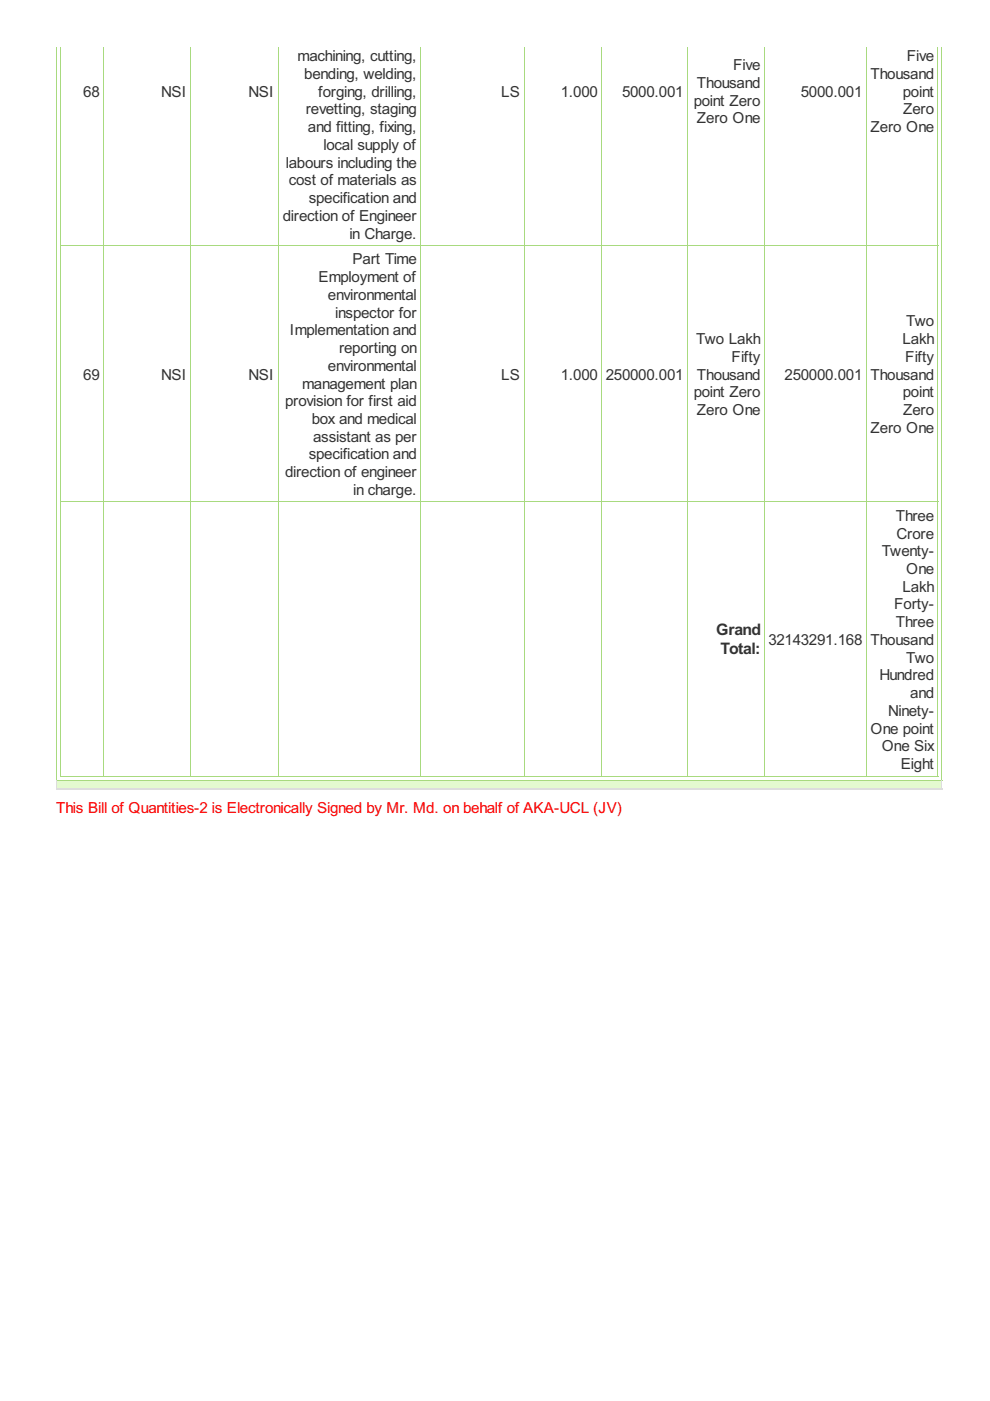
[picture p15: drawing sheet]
<svg xmlns="http://www.w3.org/2000/svg" width="210mm" height="297mm" viewBox="0 0 210 297" stroke-linecap="round" stroke-linejoin="round" font-family="sans-serif">
<defs><g id="words">
<g font-size="3.8" fill="#333">
<text x="151.8" y="134.7">Grand</text>
<text x="152.8" y="138.6">Total:</text>
</g>
<g font-size="3.6" fill="#333">
<text x="63.1" y="13">machining, cutting,</text>
<text x="64.5" y="16.7">bending, welding,</text>
<text x="155.4" y="14.8">Five</text>
<text x="184.6" y="16.7">Thousand</text>
<text x="192.3" y="13">Five</text>
<text x="17.7" y="20.5">68</text>
<text x="34.2" y="20.5">NSI</text>
<text x="52.7" y="20.5">NSI</text>
<text x="67.5" y="20.5">forging, drilling,</text>
<text x="106.2" y="20.5">LS</text>
<text x="118.9" y="20.5">1.000</text>
<text x="131.9" y="20.5">5000.001</text>
<text x="147.1" y="22.4">point Zero</text>
<text x="147.8" y="18.6">Thousand</text>
<text x="169.8" y="20.5">5000.001</text>
<text x="191.4" y="20.5">point</text>
<text x="64.8" y="24.2">revetting, staging</text>
<text x="65.3" y="28">and fitting, fixing,</text>
<text x="147.8" y="26.1">Zero One</text>
<text x="184.6" y="28">Zero One</text>
<text x="191.5" y="24.2">Zero</text>
<text x="60.6" y="35.5">labours including the</text>
<text x="68.6" y="31.8">local supply of</text>
<text x="61.2" y="39.3">cost of materials as</text>
<text x="60" y="46.8">direction of Engineer</text>
<text x="65.5" y="43">specification and</text>
<text x="74.1" y="50.6">in Charge.</text>
<text x="67.5" y="59.8">Employment of</text>
<text x="74.8" y="56.1">Part Time</text>
<text x="69.5" y="63.6">environmental</text>
<text x="61.4" y="71.1">Implementation and</text>
<text x="71.1" y="67.3">inspector for</text>
<text x="192.1" y="69.2">Two</text>
<text x="71.9" y="74.9">reporting on</text>
<text x="147.6" y="73">Two Lakh</text>
<text x="155.1" y="76.7">Fifty</text>
<text x="191.3" y="73">Lakh</text>
<text x="191.9" y="76.7">Fifty</text>
<text x="17.7" y="80.5">69</text>
<text x="34.2" y="80.5">NSI</text>
<text x="52.7" y="80.5">NSI</text>
<text x="64" y="82.4">management plan</text>
<text x="69.5" y="78.6">environmental</text>
<text x="106.2" y="80.5">LS</text>
<text x="118.9" y="80.5">1.000</text>
<text x="128.4" y="80.5">250000.001</text>
<text x="147.8" y="80.5">Thousand</text>
<text x="166.4" y="80.5">250000.001</text>
<text x="184.6" y="80.5">Thousand</text>
<text x="60.4" y="86.1">provision for first aid</text>
<text x="66.1" y="89.9">box and medical</text>
<text x="147.1" y="84.3">point Zero</text>
<text x="147.8" y="88">Zero One</text>
<text x="191.4" y="84.3">point</text>
<text x="191.5" y="88">Zero</text>
<text x="66.4" y="93.7">assistant as per</text>
<text x="184.6" y="91.8">Zero One</text>
<text x="60.4" y="101.2">direction of engineer</text>
<text x="65.5" y="97.4">specification and</text>
<text x="74.9" y="104.9">in charge.</text>
<text x="189.9" y="110.4">Three</text>
<text x="186.9" y="117.9">Twenty-</text>
<text x="190.1" y="114.2">Crore</text>
<text x="191.3" y="125.5">Lakh</text>
<text x="192.1" y="121.7">One</text>
<text x="189.6" y="129.2">Forty-</text>
<text x="162.9" y="136.7">32143291.168</text>
<text x="184.6" y="136.7">Thousand</text>
<text x="189.9" y="133">Three</text>
<text x="192.1" y="140.5">Two</text>
<text x="186.5" y="144.3">Hundred</text>
<text x="193" y="148">and</text>
<text x="184.6" y="155.5">One point</text>
<text x="188.3" y="151.8">Ninety-</text>
<text x="186.9" y="159.3">One Six</text>
<text x="191" y="163.1">Eight</text>
</g>
<text font-size="3.6" fill="#f00" x="11.9" y="172.5">This Bill of Quantities-2 is Electronically Signed by Mr. Md. on behalf of AKA-UCL (JV)</text>
</g></defs>
<g fill="none" stroke="#a8da7f" stroke-width=".21">
<path d="M12.9 9.9v154.7M22 9.9v154.7M40.5 9.9v154.7M59 9.9v154.7M89.2 9.9v154.7M111.1 9.9v154.7M127.6 9.9v154.7M145.8 9.9v154.7M162 9.9v154.7M183.7 9.9v154.7M198.9 9.9v154.7M12.8 52.1h186.1"/>
<path d="M12.8 106.4h186.1M12.8 164.6h186.1"/>
</g>
<path d="M11.9 165.4h187.7v1.9h-187.7z" fill="#e4fad0"/>
<path d="M11.9 9.9v155.7M199.7 9.9v155.7M11.9 165.5h187.8" fill="none" stroke="#a8da7f" stroke-width=".21"/>
<path d="M11.9 165.4v2.1M199.7 165.4v2.1" fill="none" stroke="#ddd" stroke-width=".21"/>
<path d="M11.9 167.3h187.8" fill="none" stroke="#ddd" stroke-width=".31"/>
<use href="#words"/>
</svg>
